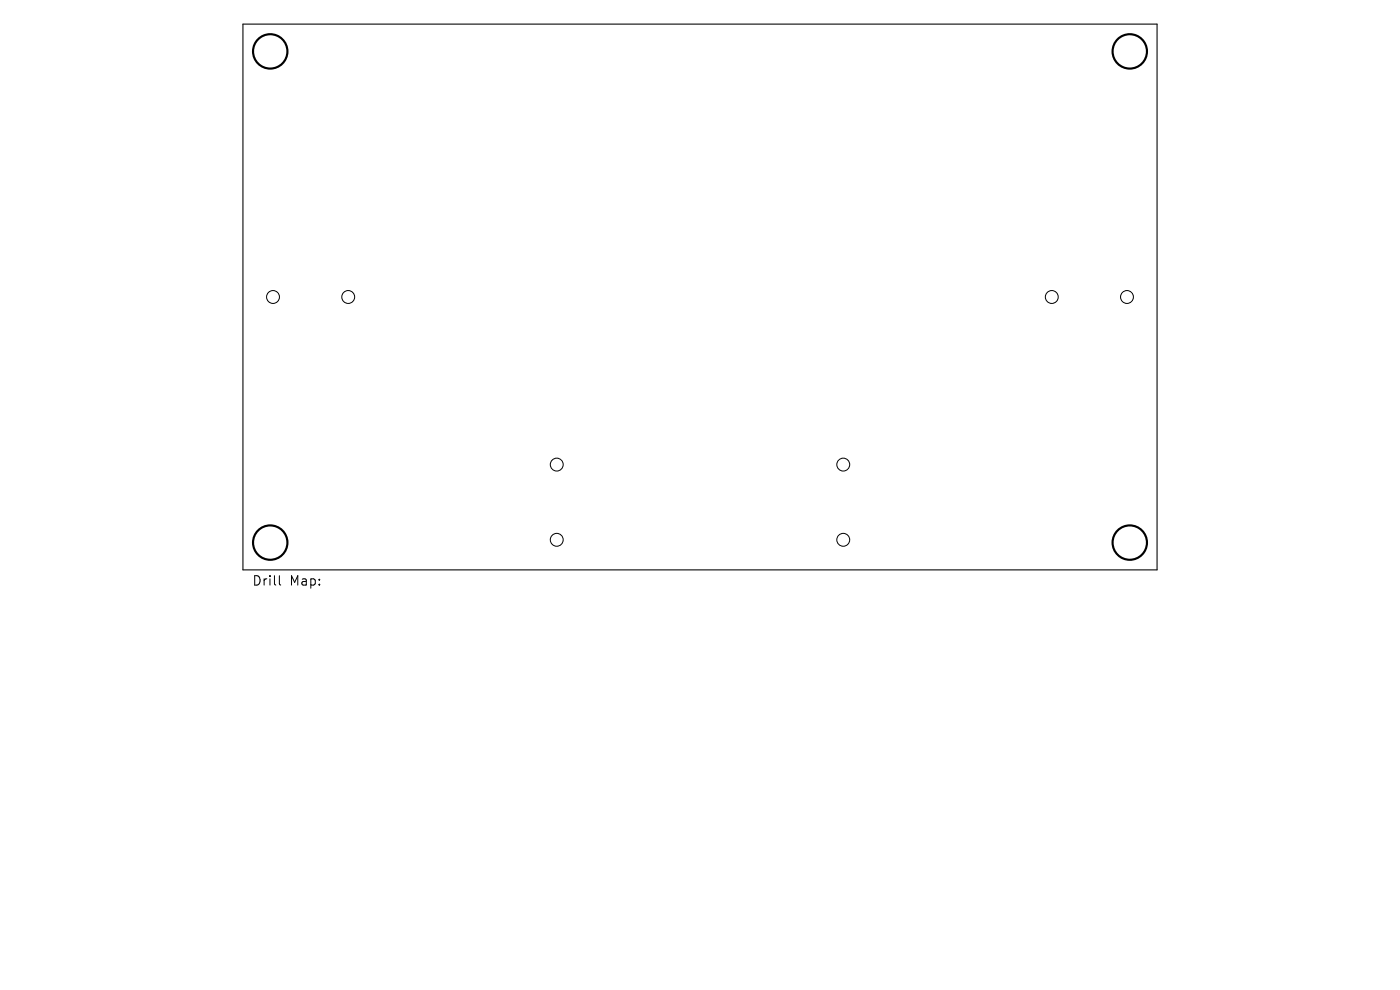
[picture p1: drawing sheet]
<svg xmlns="http://www.w3.org/2000/svg" width="297mm" height="210mm" viewBox="0 0 297 210" stroke-linecap="round" stroke-linejoin="round" font-family="sans-serif">
<defs><g id="words">
<g font-size="2.8">
<text x="53.4" y="124.5">Drill</text>
<text x="61.4" y="124.5">Map:</text>
</g>
</g></defs>
<g fill="none" stroke="#000" stroke-width=".46">
<circle cx="57.3" cy="10.9" r="3.6"/>
<circle cx="239.7" cy="10.9" r="3.6"/>
<circle cx="57.3" cy="115.1" r="3.6"/>
<circle cx="239.7" cy="115.1" r="3.6"/>
</g>
<path d="M51.5 5.1h194v115.8h-194z" fill="none" stroke="#000" stroke-width=".23"/>
<g fill="none" stroke="#000" stroke-width=".21">
<path d="M59.3 122.1v1.7l.3 .3"/>
<circle cx="57.9" cy="63" r="1.37"/>
<circle cx="73.9" cy="63" r="1.37"/>
<circle cx="223.1" cy="63" r="1.37"/>
<circle cx="239.1" cy="63" r="1.37"/>
<circle cx="118.1" cy="98.6" r="1.37"/>
<circle cx="178.9" cy="98.6" r="1.37"/>
<circle cx="118.1" cy="114.5" r="1.37"/>
<circle cx="178.9" cy="114.5" r="1.37"/>
</g>
<use href="#words"/>
</svg>
